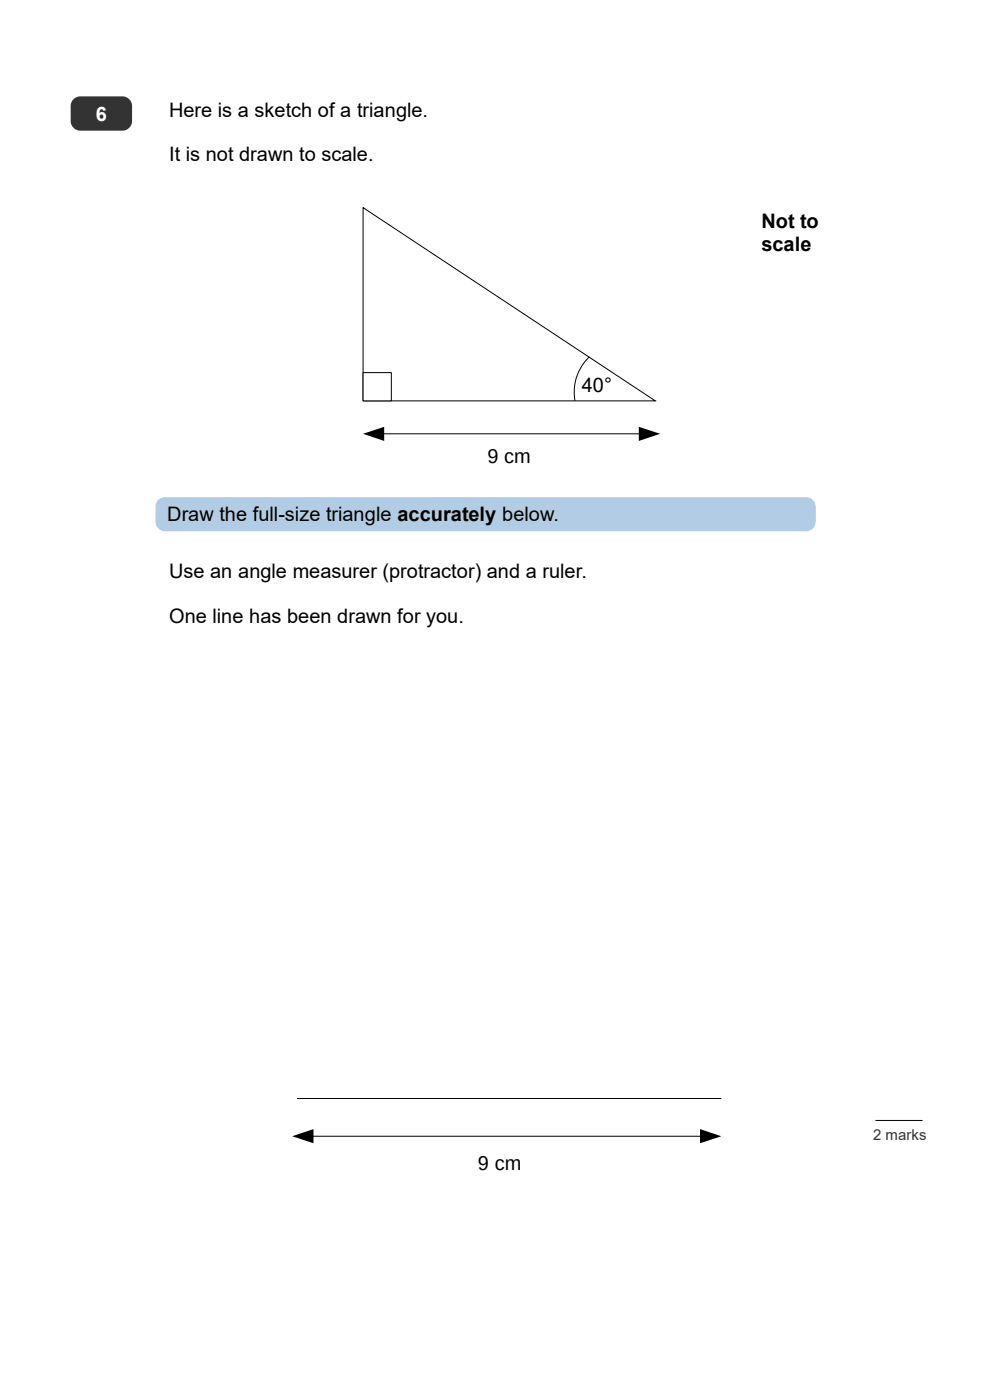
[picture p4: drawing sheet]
<svg xmlns="http://www.w3.org/2000/svg" width="210mm" height="297mm" viewBox="0 0 210 297" stroke-linecap="round" stroke-linejoin="round" font-family="sans-serif">
<defs><g id="words">
<text font-size="4.2" fill="#fff" x="20.3" y="25.6">6</text>
<g font-size="4.2">
<text x="35.9" y="24.7">Here is a sketch of a triangle.</text>
<text x="35.9" y="34.2">It is not drawn to scale.</text>
<text x="161.5" y="48.4">Not to</text>
<text x="161.5" y="53.1">scale</text>
<text x="123.4" y="83.1">40°</text>
<text x="103.4" y="98.1">9 cm</text>
<text x="35.5" y="110.5">Draw the full-size triangle accurately below.</text>
<text x="35.9" y="122.7">Use an angle measurer (protractor) and a ruler.</text>
<text x="35.9" y="132.2">One line has been drawn for you.</text>
<text x="101.4" y="248.1">9 cm</text>
</g>
<text font-size="3.2" fill="#333" x="185.2" y="241.9">2 marks</text>
</g></defs>
<path d="M15.6 21l.9-.5 .5-.1h9a2.03 2.03 0 0 1 2 2.1v3.2a2.03 2.03 0 0 1-2 2h-9a2.03 2.03 0 0 1-2-2v-3.2l.1-.6z" fill-rule="evenodd" fill="#333"/>
<path d="M33.6 106l.9-.5h.5h136a2 2 0 0 1 2 1.9v3.3a2.01 2.01 0 0 1-2 2h-136a2.01 2.01 0 0 1-2-2v-3.3l.1-.5z" fill-rule="evenodd" fill="#69c"/>
<path d="M185.7 237.7h10" fill="none" stroke="#000" stroke-width=".21"/>
<path d="M77 44l62 41h-62z" fill-rule="evenodd" fill="#fff"/>
<path d="M77 44l62 41h-62zM77 44h.1M139 85h.1" fill="none" stroke="#000" stroke-width=".21"/>
<path d="M77 79h6v6h-6z" fill-rule="evenodd" fill="#fff"/>
<path d="M77 79h6v6h-6zM125 75.7a10.2 10.2 0 0 0-3 9.3M81.3 92h54.4M63 233h90M66.3 241h82.4" fill="none" stroke="#000" stroke-width=".21"/>
<path d="M77 92l4.5-1.5v3zM135.5 90.5l4.5 1.5-4.5 1.5zM62 241l4.5-1.5v3zM148.5 239.5l4.5 1.5-4.5 1.5z" fill="#000"/>
<use href="#words"/>
</svg>
